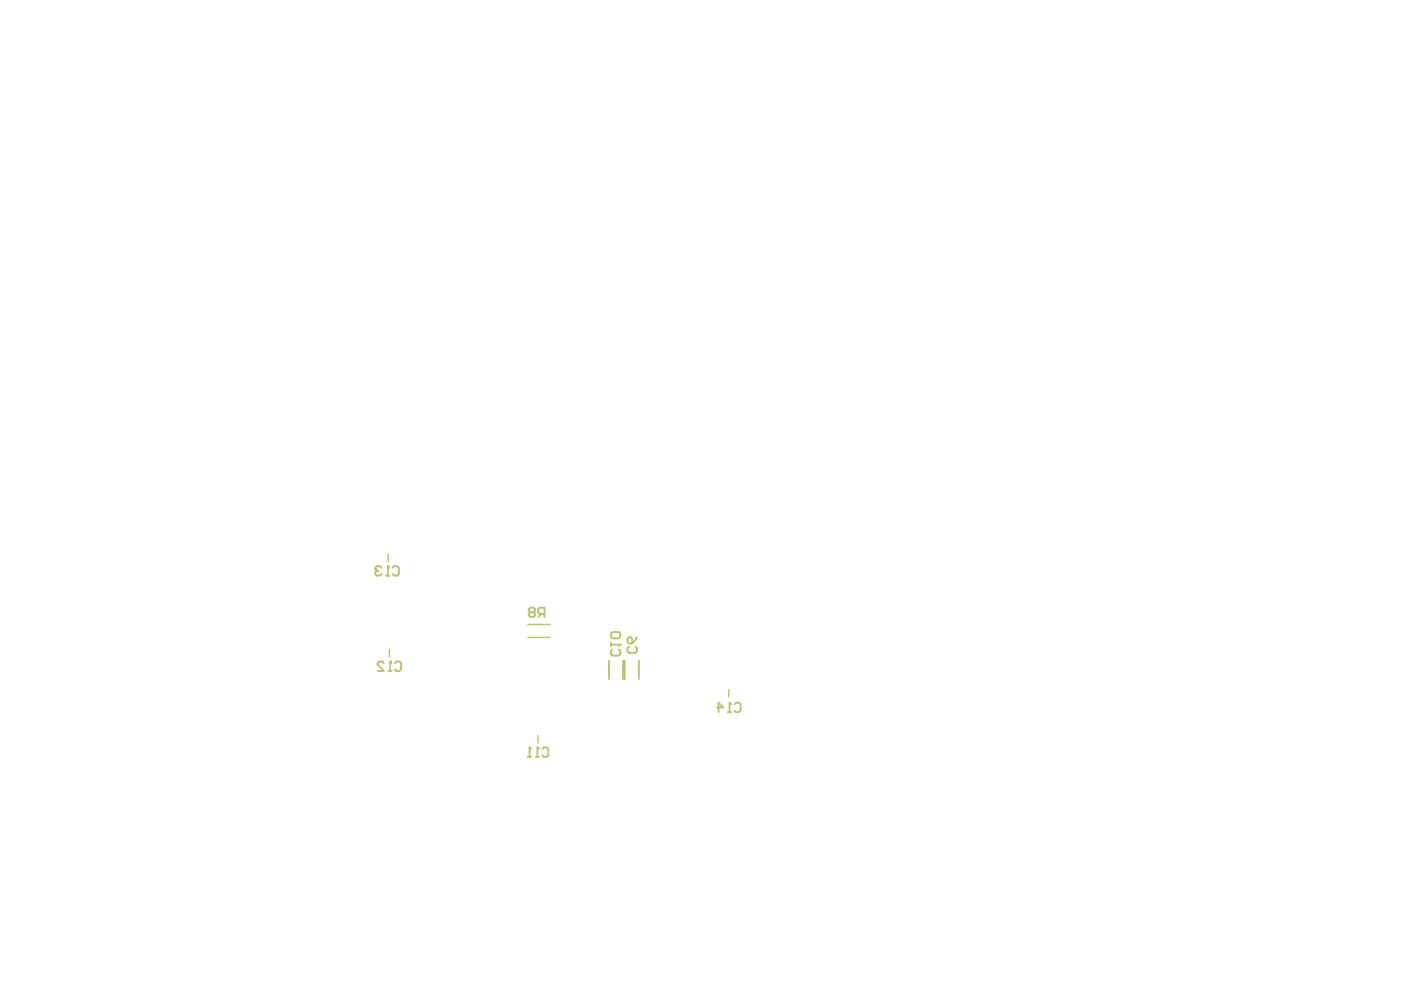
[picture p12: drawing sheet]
<svg xmlns="http://www.w3.org/2000/svg" width="297mm" height="210mm" viewBox="0 0 297 210" stroke-linecap="round" stroke-linejoin="round" font-family="sans-serif">
<path d="M82.1 117.3v1.5M82.4 137.4v1.6M111.7 132.1h4.7M111.7 134.9h4.7M113.8 155.6v1.6M154.2 145.9v1.6" fill="none" stroke="#c0c073" stroke-width=".3"/>
<path d="M128.8 139.7v4M131.8 139.7v4M132.2 139.7v4M135.2 139.7v4" fill="none" stroke="#c0c073" stroke-width=".39"/>
<path d="M112.2 129.6l-.3-.4v-.3l.3-.3h.7l.3 .3v.3l-.3 .4M112.2 129.6l-.3 .3v.3l.3 .4h.7l.3-.4v-.3l-.3-.3M112.2 129.6h.7M114.5 129.9l-.6 .7M115.2 129.9h-1l-.3-.3v-.7l.3-.3h1v2M154 150.7h.7M154.4 148.7v2M155.3 149l.4-.3h.6l.4 .3v1.4l-.4 .3h-.6l-.4-.3" fill="none" stroke="#c0c073" stroke-width=".4"/>
<circle cx="154.4" cy="148.7" r=".2" fill="#c0c073"/>
<path d="M82 119.8v2M81.7 121.8h.7M83 120.1l.4-.3h.6l.4 .3v1.4l-.4 .3h-.6l-.4-.3M151.7 149.7h1.3l-1-1v2M154.4 148.7l.3 .3" fill="none" stroke="#c0c073" stroke-width=".4"/>
<circle cx="82" cy="119.8" r=".2" fill="#c0c073"/>
<path d="M82 119.8l.4 .3M80.7 120.1l-.3-.3h-.7l-.3 .3v.4" fill="none" stroke="#c0c073" stroke-width=".4"/>
<circle cx="79.4" cy="120.5" r=".2" fill="#c0c073"/>
<path d="M79.4 120.5l.3 .3M79.7 120.8h.4M79.7 120.8l-.3 .3v.4l.3 .3h.7l.3-.3M82.5 140v2M82.2 142h.7M83.5 140.3l.4-.3h.6l.4 .3v1.3l-.4 .4h-.6l-.4-.4" fill="none" stroke="#c0c073" stroke-width=".4"/>
<circle cx="82.5" cy="140" r=".2" fill="#c0c073"/>
<path d="M82.5 140l.4 .3M81.2 140.3l-.3-.3h-.7l-.3 .3v.3l1.3 1.4h-1.3M113.7 158.2v1.9M114.7 158.5l.3-.3h.7l.3 .3v1.3l-.3 .3h-.7l-.3-.3M113.4 160.1h.6" fill="none" stroke="#c0c073" stroke-width=".4"/>
<circle cx="113.7" cy="158.2" r=".2" fill="#c0c073"/>
<path d="M112 158.2v1.9M113.7 158.2l.3 .3M111.7 160.1h.7" fill="none" stroke="#c0c073" stroke-width=".4"/>
<circle cx="112" cy="158.2" r=".2" fill="#c0c073"/>
<path d="M129.3 136.1v.6M129.3 136.4h1.9M129.6 137.4l-.3 .3v.7l.3 .3h1.3l.3-.3v-.7l-.3-.3M112 158.2l.4 .3" fill="none" stroke="#c0c073" stroke-width=".4"/>
<circle cx="131.2" cy="136.4" r=".2" fill="#c0c073"/>
<path d="M129.3 134.1l.3-.3h1.3l.3 .3v.6l-.3 .4h-1.3l-.3-.4zM131.2 136.4l-.3 .3M132.7 135.2l.4-.4h.3l.3 .4v1h-.6l-.4-.4zM133.1 136.8l-.4 .4v.6l.4 .3h1.3l.3-.3v-.6l-.3-.4M134.7 134.8l-.3 .7-.7 .7" fill="none" stroke="#c0c073" stroke-width=".4"/>
</svg>
